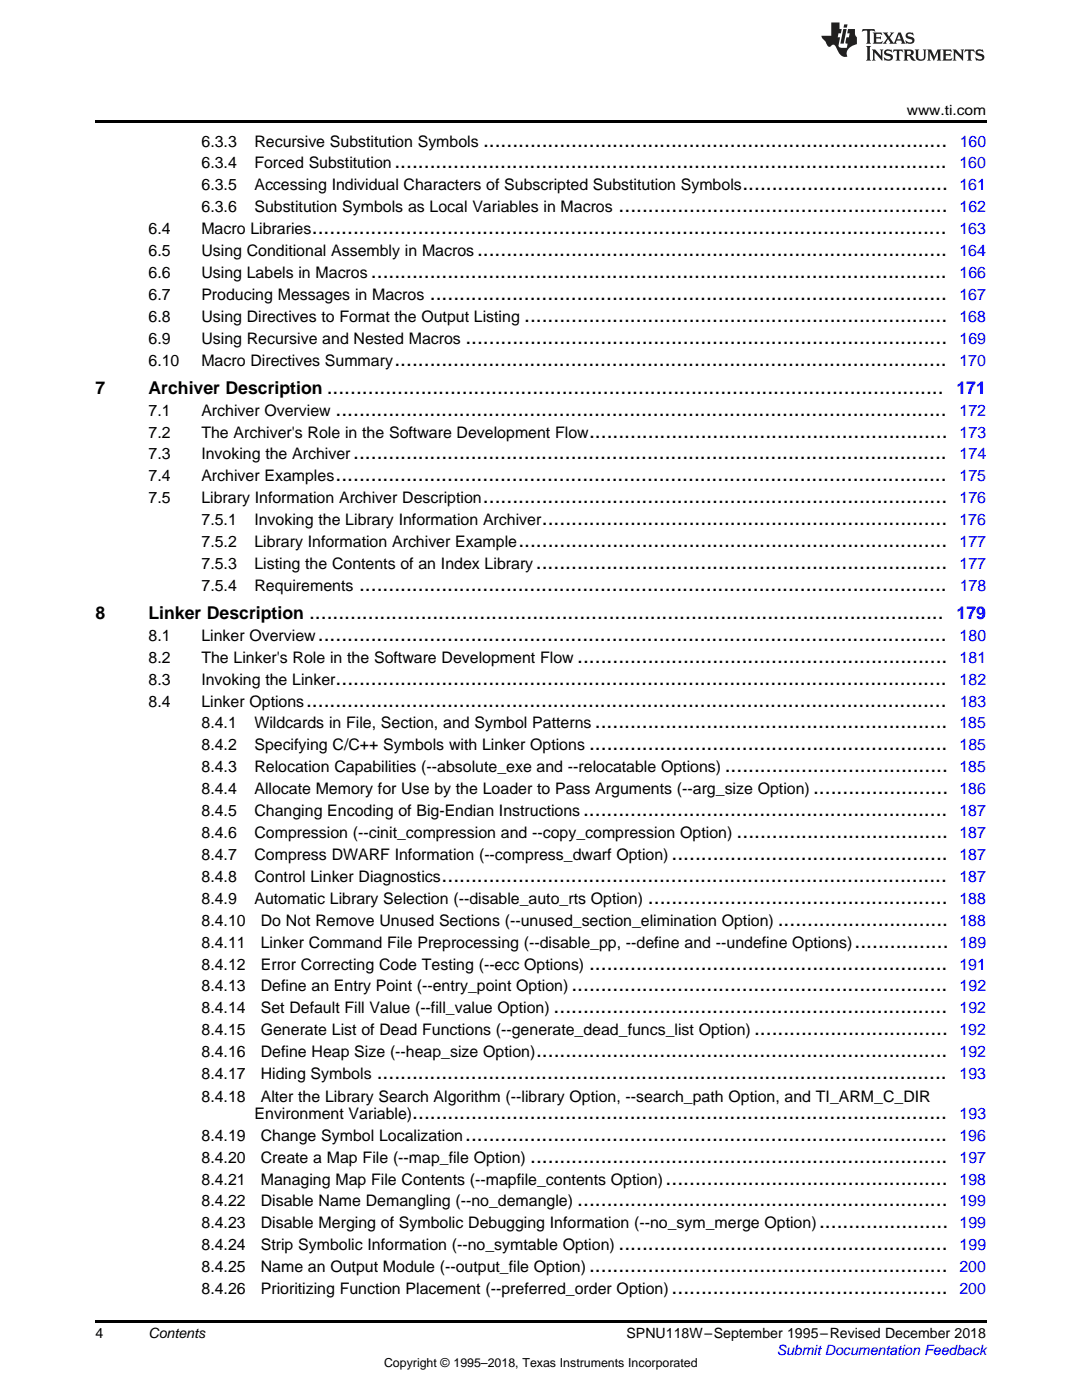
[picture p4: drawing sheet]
<svg xmlns="http://www.w3.org/2000/svg" width="216mm" height="279mm" viewBox="0 0 216 279" stroke-linecap="round" stroke-linejoin="round" font-family="sans-serif">
<defs><g id="words">
<g font-size="4.2">
<text x="96.4" y="29.2">...............................................................................</text>
<text x="78.7" y="33.6">..............................................................................................</text>
<text x="148.1" y="38">...................................</text>
<text x="62.2" y="46.7">............................................................................................................</text>
<text x="123.4" y="42.4">........................................................</text>
<text x="95.2" y="51.1">................................................................................</text>
<text x="74" y="55.5">..................................................................................................</text>
<text x="85.8" y="59.9">........................................................................................</text>
<text x="104.6" y="64.2">........................................................................</text>
<text x="92.9" y="68.6">..................................................................................</text>
<text x="78.7" y="73">..............................................................................................</text>
<text x="65.2" y="78.6">.........................................................................................................</text>
<text x="67" y="82.9">........................................................................................................</text>
<text x="117.5" y="87.3">.............................................................</text>
<text x="70.5" y="91.7">.....................................................................................................</text>
<text x="67" y="96.1">........................................................................................................</text>
<text x="96.4" y="100.4">...............................................................................</text>
<text x="108.1" y="104.8">.....................................................................</text>
<text x="103.4" y="109.2">.........................................................................</text>
<text x="106.9" y="113.6">......................................................................</text>
<text x="71.7" y="117.9">....................................................................................................</text>
<text x="61.7" y="123.5">............................................................................................................</text>
<text x="63.4" y="127.9">...........................................................................................................</text>
<text x="67" y="136.6">........................................................................................................</text>
<text x="115.2" y="132.3">...............................................................</text>
<text x="61.1" y="141">.............................................................................................................</text>
<text x="117.5" y="149.8">.............................................................</text>
<text x="118.7" y="145.4">............................................................</text>
<text x="144.6" y="154.1">......................................</text>
<text x="162.2" y="158.5">.......................</text>
<text x="116.4" y="162.9">..............................................................</text>
<text x="147" y="167.3">....................................</text>
<text x="134" y="171.6">...............................................</text>
<text x="88.1" y="176">......................................................................................</text>
<text x="129.3" y="180.4">...................................................</text>
<text x="155.2" y="184.7">.............................</text>
<text x="170.5" y="189.1">................</text>
<text x="114" y="197.9">................................................................</text>
<text x="117.5" y="193.5">.............................................................</text>
<text x="110.5" y="202.2">...................................................................</text>
<text x="150.5" y="206.6">.................................</text>
<text x="75.2" y="215.4">.................................................................................................</text>
<text x="107" y="211">......................................................................</text>
<text x="82.3" y="223.3">...........................................................................................</text>
<text x="92.8" y="227.6">..................................................................................</text>
<text x="105.8" y="232">.......................................................................</text>
<text x="132.8" y="236.4">................................................</text>
<text x="115.2" y="240.8">...............................................................</text>
<text x="163.4" y="245.1">......................</text>
<text x="123.4" y="249.5">........................................................</text>
<text x="117.5" y="253.9">.............................................................</text>
<text x="134" y="258.3">...............................................</text>
</g>
<g font-size="3.5">
<text x="19" y="78.6">7</text>
<text x="29.6" y="78.6">Archiver Description</text>
<text x="19" y="123.5">8</text>
<text x="29.6" y="123.5">Linker Description</text>
</g>
<g font-size="3.5" fill="#00f">
<text x="190.9" y="78.6">171</text>
<text x="190.9" y="123.5">179</text>
</g>
<g font-size="3.2">
<text x="40.2" y="29.2">6.3.3</text>
<text x="50.8" y="29.2">Recursive Substitution Symbols</text>
<text x="40.2" y="33.6">6.3.4</text>
<text x="50.8" y="33.6">Forced Substitution</text>
<text x="40.2" y="38">6.3.5</text>
<text x="50.8" y="38">Accessing Individual Characters of Subscripted Substitution Symbols</text>
<text x="29.6" y="46.7">6.4</text>
<text x="40.2" y="46.7">Macro Libraries</text>
<text x="40.2" y="42.4">6.3.6</text>
<text x="50.8" y="42.4">Substitution Symbols as Local Variables in Macros</text>
<text x="29.6" y="51.1">6.5</text>
<text x="40.2" y="51.1">Using Conditional Assembly in Macros</text>
<text x="29.6" y="55.5">6.6</text>
<text x="29.6" y="59.9">6.7</text>
<text x="40.2" y="55.5">Using Labels in Macros</text>
<text x="40.2" y="59.9">Producing Messages in Macros</text>
<text x="29.6" y="64.2">6.8</text>
<text x="40.2" y="64.2">Using Directives to Format the Output Listing</text>
<text x="29.6" y="68.6">6.9</text>
<text x="40.2" y="68.6">Using Recursive and Nested Macros</text>
<text x="29.6" y="73">6.10</text>
<text x="40.2" y="73">Macro Directives Summary</text>
<text x="29.6" y="82.9">7.1</text>
<text x="40.2" y="82.9">Archiver Overview</text>
<text x="29.6" y="87.3">7.2</text>
<text x="40.2" y="87.3">The Archiver's Role in the Software Development Flow</text>
<text x="29.6" y="91.7">7.3</text>
<text x="40.2" y="91.7">Invoking the Archiver</text>
<text x="29.6" y="96.1">7.4</text>
<text x="29.6" y="100.4">7.5</text>
<text x="40.2" y="96.1">Archiver Examples</text>
<text x="40.2" y="100.4">Library Information Archiver Description</text>
<text x="40.2" y="104.8">7.5.1</text>
<text x="50.8" y="104.8">Invoking the Library Information Archiver</text>
<text x="40.2" y="109.2">7.5.2</text>
<text x="40.2" y="113.6">7.5.3</text>
<text x="50.8" y="109.2">Library Information Archiver Example</text>
<text x="50.8" y="113.6">Listing the Contents of an Index Library</text>
<text x="40.2" y="117.9">7.5.4</text>
<text x="50.8" y="117.9">Requirements</text>
<text x="29.6" y="127.9">8.1</text>
<text x="40.2" y="127.9">Linker Overview</text>
<text x="29.6" y="132.3">8.2</text>
<text x="29.6" y="136.6">8.3</text>
<text x="40.2" y="132.3">The Linker's Role in the Software Development Flow</text>
<text x="40.2" y="136.6">Invoking the Linker</text>
<text x="29.6" y="141">8.4</text>
<text x="40.2" y="141">Linker Options</text>
<text x="40.2" y="145.4">8.4.1</text>
<text x="40.2" y="149.8">8.4.2</text>
<text x="50.8" y="145.4">Wildcards in File, Section, and Symbol Patterns</text>
<text x="50.8" y="149.8">Specifying C/C++ Symbols with Linker Options</text>
<text x="40.2" y="154.1">8.4.3</text>
<text x="50.8" y="154.1">Relocation Capabilities (--absolute_exe and --relocatable Options)</text>
<text x="40.2" y="158.5">8.4.4</text>
<text x="50.8" y="158.5">Allocate Memory for Use by the Loader to Pass Arguments (--arg_size Option)</text>
<text x="40.2" y="162.9">8.4.5</text>
<text x="40.2" y="167.3">8.4.6</text>
<text x="50.8" y="162.9">Changing Encoding of Big-Endian Instructions</text>
<text x="50.8" y="167.3">Compression (--cinit_compression and --copy_compression Option)</text>
<text x="40.2" y="171.6">8.4.7</text>
<text x="50.8" y="171.6">Compress DWARF Information (--compress_dwarf Option)</text>
<text x="40.2" y="176">8.4.8</text>
<text x="50.8" y="176">Control Linker Diagnostics</text>
<text x="40.2" y="180.4">8.4.9</text>
<text x="40.2" y="184.7">8.4.10</text>
<text x="50.8" y="180.4">Automatic Library Selection (--disable_auto_rts Option)</text>
<text x="52" y="184.7">Do Not Remove Unused Sections (--unused_section_elimination Option)</text>
<text x="40.2" y="189.1">8.4.11</text>
<text x="52" y="189.1">Linker Command File Preprocessing (--disable_pp, --define and --undefine Options)</text>
<text x="40.2" y="193.5">8.4.12</text>
<text x="40.2" y="197.9">8.4.13</text>
<text x="52" y="193.5">Error Correcting Code Testing (--ecc Options)</text>
<text x="52" y="197.9">Define an Entry Point (--entry_point Option)</text>
<text x="40.2" y="202.2">8.4.14</text>
<text x="52" y="202.2">Set Default Fill Value (--fill_value Option)</text>
<text x="40.2" y="206.6">8.4.15</text>
<text x="52" y="206.6">Generate List of Dead Functions (--generate_dead_funcs_list Option)</text>
<text x="40.2" y="211">8.4.16</text>
<text x="40.2" y="215.4">8.4.17</text>
<text x="52" y="211">Define Heap Size (--heap_size Option)</text>
<text x="52" y="215.4">Hiding Symbols</text>
<text x="40.2" y="219.9">8.4.18</text>
<text x="52" y="219.9">Alter the Library Search Algorithm (--library Option, --search_path Option, and TI_ARM_C_DIR</text>
<text x="40.2" y="227.6">8.4.19</text>
<text x="50.8" y="223.3">Environment Variable)</text>
<text x="52" y="227.6">Change Symbol Localization</text>
<text x="40.2" y="232">8.4.20</text>
<text x="52" y="232">Create a Map File (--map_file Option)</text>
<text x="40.2" y="236.4">8.4.21</text>
<text x="52" y="236.4">Managing Map File Contents (--mapfile_contents Option)</text>
<text x="40.2" y="240.8">8.4.22</text>
<text x="40.2" y="245.1">8.4.23</text>
<text x="52" y="240.8">Disable Name Demangling (--no_demangle)</text>
<text x="52" y="245.1">Disable Merging of Symbolic Debugging Information (--no_sym_merge Option)</text>
<text x="40.2" y="249.5">8.4.24</text>
<text x="52" y="249.5">Strip Symbolic Information (--no_symtable Option)</text>
<text x="40.2" y="253.9">8.4.25</text>
<text x="52" y="253.9">Name an Output Module (--output_file Option)</text>
<text x="40.2" y="258.3">8.4.26</text>
<text x="52" y="258.3">Prioritizing Function Placement (--preferred_order Option)</text>
</g>
<g font-size="3.2" fill="#00f">
<text x="191.5" y="29.2">160</text>
<text x="191.5" y="33.6">160</text>
<text x="191.5" y="38">161</text>
<text x="191.5" y="46.7">163</text>
<text x="191.5" y="42.4">162</text>
<text x="191.5" y="51.1">164</text>
<text x="191.4" y="59.9">167</text>
<text x="191.5" y="55.5">166</text>
<text x="191.4" y="64.2">168</text>
<text x="191.5" y="68.6">169</text>
<text x="191.5" y="73">170</text>
<text x="191.5" y="82.9">172</text>
<text x="191.5" y="87.3">173</text>
<text x="191.5" y="91.7">174</text>
<text x="191.5" y="96.1">175</text>
<text x="191.5" y="100.4">176</text>
<text x="191.5" y="104.8">176</text>
<text x="191.5" y="113.6">177</text>
<text x="191.5" y="109.2">177</text>
<text x="191.5" y="117.9">178</text>
<text x="191.5" y="127.9">180</text>
<text x="191.5" y="132.3">181</text>
<text x="191.5" y="136.6">182</text>
<text x="191.5" y="141">183</text>
<text x="191.5" y="145.4">185</text>
<text x="191.5" y="149.8">185</text>
<text x="191.4" y="154.1">185</text>
<text x="191.4" y="158.5">186</text>
<text x="191.5" y="162.9">187</text>
<text x="191.5" y="167.3">187</text>
<text x="191.5" y="171.6">187</text>
<text x="191.5" y="176">187</text>
<text x="191.4" y="184.7">188</text>
<text x="191.5" y="180.4">188</text>
<text x="191.5" y="189.1">189</text>
<text x="191.5" y="193.5">191</text>
<text x="191.5" y="197.9">192</text>
<text x="191.5" y="202.2">192</text>
<text x="191.4" y="206.6">192</text>
<text x="191.5" y="215.4">193</text>
<text x="191.5" y="211">192</text>
<text x="191.5" y="227.6">196</text>
<text x="191.5" y="223.3">193</text>
<text x="191.5" y="232">197</text>
<text x="191.5" y="236.4">198</text>
<text x="191.5" y="240.8">199</text>
<text x="191.5" y="245.1">199</text>
<text x="191.5" y="249.5">199</text>
<text x="191.4" y="253.9">200</text>
<text x="191.5" y="258.3">200</text>
</g>
<g font-size="2.8">
<text x="180.9" y="23">www.ti.com</text>
<text x="19" y="267">4</text>
<text x="29.6" y="267.1">Contents</text>
<text x="125" y="267.1">SPNU118W–September 1995–Revised December 2018</text>
</g>
<text font-size="2.8" fill="#00f" x="155" y="270.4">Submit Documentation Feedback</text>
<text font-size="2.5" x="76.6" y="272.7">Copyright © 1995–2018, Texas Instruments Incorporated</text>
</g></defs>
<path d="M19 24h177.8v.6h-177.8zM19 263.5h177.8v.6h-177.8z" fill="#000"/>
<g fill="#231f20">
<path d="M172.1 5.8l-.1 .6 .5-.3h.5v.2v2.1l-.2 .3h1l-.2-.3v-2.1v-.2h.6l.4 .3-.1-.6zM174.1 6.5l.3 .4v1.5l-.3 .3h1.9l.1-.5a1.04 1.04 0 0 1-1.3 .1v-.6h.6l.4 .2v-.7l-.4 .2h-.6l.1-.6h.7l.4 .2-.1-.5zM176.1 6.5l.9 1.1-.9 1.1h.8l-.1-.2 .4-.7 .4 .7-.2 .2h1.6l-.2-.2 .1-.4h.9l.2 .4-.2 .2h.9l-.2-.3-.8-1.9h-.5l-.9 2.1-.7-1.1 .8-1h-.8l.1 .3-.3 .5-.4-.6 .2-.2zM179.4 6.9l.3 .9h-.7zM180.9 6.6a.63 .63 0 0 0-.2 .7 .63 .63 0 0 0 .6 .4l.6 .2 .1 .2a.75 .75 0 0 1-.7 .4 .75 .75 0 0 1-.6-.5l.1 .7 .2-.1a1.11 1.11 0 0 0 1.5-.5 1.13 1.13 0 0 0-1.3-.9l-.1-.3a1.04 1.04 0 0 1 1.2 .2l-.1-.6-.2 .1-.5-.1zM172.8 9.2l.3 .3v2.2l-.3 .4h1l-.2-.4v-2.2l.2-.3zM174 9.9l.2 .3v1.5l-.2 .4h.7l-.2-.4v-1.3l1.6 1.7v-1.9l.2-.3h-.7l.2 .3v.9l-1.2-1.2zM176.6 10a.62 .62 0 0 0-.2 .7 .62 .62 0 0 0 .6 .4l.6 .2 .1 .2a.76 .76 0 0 1-.7 .4 .76 .76 0 0 1-.6-.5l.1 .7 .1-.1a1.11 1.11 0 0 0 1.6-.6 1.13 1.13 0 0 0-1.3-.8l-.1-.3a1.04 1.04 0 0 1 1.2 .1l-.1-.5-.2 .1-.5-.2zM178.3 9.9l-.1 .6a.61 .61 0 0 1 .7-.3v1.5l-.2 .4h1l-.3-.4v-1.5a.63 .63 0 0 1 .8 .3l-.1-.6zM180.3 9.9l.2 .3v1.5l-.2 .4h.9l-.2-.2v-.7l.6 .2a.76 .76 0 0 0 1.1 .6l-1-.9a.58 .58 0 0 0 .6-.6 .58 .58 0 0 0-.5-.6zM181 10.2l.1-.1a.45 .45 0 0 1 .6 .1 .45 .45 0 0 1 .1 .5l-.8 .2zM182.5 9.9l.2 .2a2.17 2.17 0 0 0 .4 1.9 .99 .99 0 0 0 1.6-.7v-1.1l.2-.3h-.8l.2 .2a1.92 1.92 0 0 1-.2 1.7 .6 .6 0 0 1-.9-.5v-1.1l.2-.3zM185 9.9l.2 .3v1.5l-.2 .4h.7l-.2-.4v-1.4l.8 1.8 .8-1.8v1.4l-.2 .4h1l-.3-.4v-1.5l.3-.3h-.8l-.7 1.4-.6-1.4zM188 9.9l.2 .3v1.5l-.2 .4h1.8l.2-.6a1.04 1.04 0 0 1-1.3 .2v-.6h.6l.4 .1v-.6l-.4 .2h-.6l.1-.6h.7l.4 .2-.1-.5zM190.1 9.9l.2 .3v1.5l-.2 .4h.7l-.2-.4v-1.3l1.6 1.7v-1.9l.2-.3h-.7l.2 .3v.9l-1.1-1.2zM192.6 9.9l-.1 .6a.61 .61 0 0 1 .7-.3v1.5l-.2 .4h.9l-.2-.4v-1.5a.63 .63 0 0 1 .8 .3l-.2-.6zM194.9 10a.62 .62 0 0 0-.2 .7 .62 .62 0 0 0 .6 .4l.5 .2 .2 .2a.76 .76 0 0 1-.7 .4 .76 .76 0 0 1-.7-.5l.2 .7 .1-.1a1.11 1.11 0 0 0 1.5-.6 1.13 1.13 0 0 0-1.2-.8l-.1-.3a1.04 1.04 0 0 1 1.2 .1l-.2-.5-.2 .1-.5-.2z"/>
<path d="M165.9 4.5v2.6h-2l.1 .4 .8 .9a.91 .91 0 0 0 .9 .9 .56 .56 0 0 1 .5-.4 .56 .56 0 0 1 .5 .3l.4 .8a1.53 1.53 0 0 0 2 1.3 1.54 1.54 0 0 1 1-2.1l.9-.4-.1-1.4a1.52 1.52 0 0 1-.3-1.6h-1.4l-.2 .9h.5l-.1 .8h-.5l-.2 .9v.2l.4 .1-.1 .9a1.93 1.93 0 0 1-1.7-.3l.3-1.8h-.4l.1-.8h.5l.2-.9h-.5v-1.3zM168.3 5.8l-.6 2.9h.7l.5-2.9zM168.4 4.9l-.1 .6h.7l.1-.6z"/>
</g>
<use href="#words"/>
</svg>
